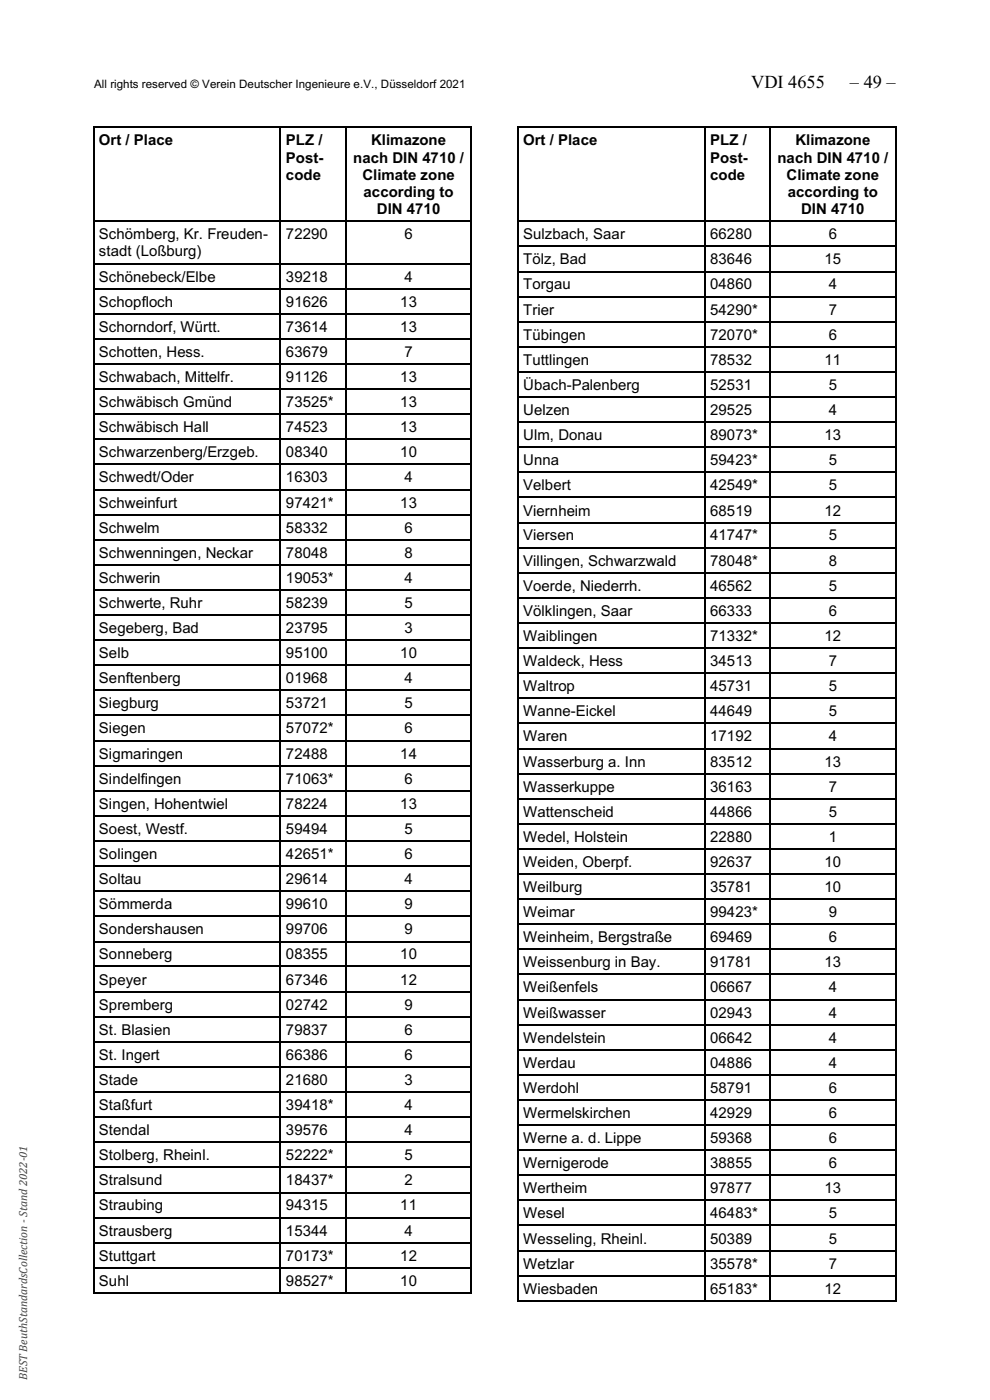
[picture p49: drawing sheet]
<svg xmlns="http://www.w3.org/2000/svg" width="210mm" height="297mm" viewBox="0 0 210 297" stroke-linecap="round" stroke-linejoin="round" font-family="sans-serif">
<defs><g id="words">
<g font-size="3.9">
<text x="159.4" y="18.6">VDI 4655</text>
<text x="180.3" y="18.6">– 49 –</text>
</g>
<g font-size="3.2">
<text x="21" y="30.9">Ort / Place</text>
<text x="60.7" y="30.9">PLZ /</text>
<text x="60.7" y="34.5">Post-</text>
<text x="74.9" y="34.5">nach DIN 4710 /</text>
<text x="78.7" y="30.9">Klimazone</text>
<text x="111" y="30.9">Ort / Place</text>
<text x="150.7" y="30.9">PLZ /</text>
<text x="150.7" y="34.5">Post-</text>
<text x="164.9" y="34.5">nach DIN 4710 /</text>
<text x="168.7" y="30.9">Klimazone</text>
<text x="60.7" y="38.1">code</text>
<text x="76.9" y="38.1">Climate zone</text>
<text x="77.1" y="41.8">according to</text>
<text x="150.7" y="38.1">code</text>
<text x="166.9" y="38.1">Climate zone</text>
<text x="167.1" y="41.8">according to</text>
<text x="80" y="45.4">DIN 4710</text>
<text x="170" y="45.4">DIN 4710</text>
<text x="21" y="50.8">Schömberg, Kr. Freuden-</text>
<text x="60.7" y="50.8">72290</text>
<text x="85.8" y="50.8">6</text>
<text x="111" y="50.8">Sulzbach, Saar</text>
<text x="150.7" y="50.8">66280</text>
<text x="175.8" y="50.8">6</text>
<text x="21" y="59.8">Schönebeck/Elbe</text>
<text x="21" y="54.4">stadt (Loßburg)</text>
<text x="60.7" y="59.8">39218</text>
<text x="85.8" y="59.8">4</text>
<text x="111" y="56.1">Tölz, Bad</text>
<text x="150.7" y="56.1">83646</text>
<text x="174.9" y="56.1">15</text>
<text x="21" y="65.1">Schopfloch</text>
<text x="60.7" y="65.1">91626</text>
<text x="84.9" y="65.1">13</text>
<text x="111" y="61.4">Torgau</text>
<text x="150.7" y="61.4">04860</text>
<text x="175.8" y="61.4">4</text>
<text x="21" y="70.4">Schorndorf, Württ.</text>
<text x="60.7" y="70.4">73614</text>
<text x="84.9" y="70.4">13</text>
<text x="111" y="66.8">Trier</text>
<text x="150.7" y="66.8">54290*</text>
<text x="175.8" y="66.8">7</text>
<text x="21" y="75.7">Schotten, Hess.</text>
<text x="60.7" y="75.7">63679</text>
<text x="85.8" y="75.7">7</text>
<text x="111" y="72.1">Tübingen</text>
<text x="111" y="77.4">Tuttlingen</text>
<text x="150.7" y="72.1">72070*</text>
<text x="150.7" y="77.4">78532</text>
<text x="174.9" y="77.4">11</text>
<text x="175.8" y="72.1">6</text>
<text x="21" y="81.1">Schwabach, Mittelfr.</text>
<text x="60.7" y="81.1">91126</text>
<text x="84.9" y="81.1">13</text>
<text x="111" y="82.7">Übach-Palenberg</text>
<text x="150.7" y="82.7">52531</text>
<text x="175.8" y="82.7">5</text>
<text x="21" y="86.4">Schwäbisch Gmünd</text>
<text x="60.7" y="86.4">73525*</text>
<text x="84.9" y="86.4">13</text>
<text x="111" y="88.1">Uelzen</text>
<text x="150.7" y="88.1">29525</text>
<text x="175.8" y="88.1">4</text>
<text x="21" y="91.7">Schwäbisch Hall</text>
<text x="60.7" y="91.7">74523</text>
<text x="84.9" y="91.7">13</text>
<text x="111" y="93.4">Ulm, Donau</text>
<text x="150.7" y="93.4">89073*</text>
<text x="174.9" y="93.4">13</text>
<text x="21" y="97">Schwarzenberg/Erzgeb.</text>
<text x="60.7" y="97">08340</text>
<text x="84.9" y="97">10</text>
<text x="111" y="98.7">Unna</text>
<text x="150.7" y="98.7">59423*</text>
<text x="175.8" y="98.7">5</text>
<text x="21" y="102.4">Schwedt/Oder</text>
<text x="21" y="107.7">Schweinfurt</text>
<text x="60.7" y="102.4">16303</text>
<text x="60.7" y="107.7">97421*</text>
<text x="84.9" y="107.7">13</text>
<text x="85.8" y="102.4">4</text>
<text x="111" y="104.1">Velbert</text>
<text x="150.7" y="104.1">42549*</text>
<text x="175.8" y="104.1">5</text>
<text x="21" y="113">Schwelm</text>
<text x="60.7" y="113">58332</text>
<text x="85.8" y="113">6</text>
<text x="111" y="109.4">Viernheim</text>
<text x="150.7" y="109.4">68519</text>
<text x="174.9" y="109.4">12</text>
<text x="21" y="118.4">Schwenningen, Neckar</text>
<text x="60.7" y="118.4">78048</text>
<text x="85.8" y="118.4">8</text>
<text x="111" y="114.7">Viersen</text>
<text x="150.7" y="114.7">41747*</text>
<text x="175.8" y="114.7">5</text>
<text x="21" y="123.7">Schwerin</text>
<text x="60.7" y="123.7">19053*</text>
<text x="85.8" y="123.7">4</text>
<text x="111" y="120">Villingen, Schwarzwald</text>
<text x="111" y="125.3">Voerde, Niederrh.</text>
<text x="150.7" y="125.3">46562</text>
<text x="150.7" y="120">78048*</text>
<text x="175.8" y="125.3">5</text>
<text x="175.8" y="120">8</text>
<text x="21" y="129">Schwerte, Ruhr</text>
<text x="60.7" y="129">58239</text>
<text x="85.8" y="129">5</text>
<text x="111" y="130.7">Völklingen, Saar</text>
<text x="150.7" y="130.7">66333</text>
<text x="175.8" y="130.7">6</text>
<text x="21" y="134.3">Segeberg, Bad</text>
<text x="60.7" y="134.3">23795</text>
<text x="85.8" y="134.3">3</text>
<text x="111" y="136">Waiblingen</text>
<text x="150.7" y="136">71332*</text>
<text x="174.9" y="136">12</text>
<text x="21" y="139.7">Selb</text>
<text x="60.7" y="139.7">95100</text>
<text x="84.9" y="139.7">10</text>
<text x="111" y="141.4">Waldeck, Hess</text>
<text x="150.7" y="141.4">34513</text>
<text x="175.8" y="141.4">7</text>
<text x="21" y="145">Senftenberg</text>
<text x="60.7" y="145">01968</text>
<text x="85.8" y="145">4</text>
<text x="111" y="146.6">Waltrop</text>
<text x="150.7" y="146.6">45731</text>
<text x="175.8" y="146.6">5</text>
<text x="21" y="150.3">Siegburg</text>
<text x="21" y="155.6">Siegen</text>
<text x="60.7" y="155.6">57072*</text>
<text x="60.7" y="150.3">53721</text>
<text x="85.8" y="155.6">6</text>
<text x="85.8" y="150.3">5</text>
<text x="111" y="152">Wanne-Eickel</text>
<text x="150.7" y="152">44649</text>
<text x="175.8" y="152">5</text>
<text x="21" y="161">Sigmaringen</text>
<text x="60.7" y="161">72488</text>
<text x="84.9" y="161">14</text>
<text x="111" y="157.3">Waren</text>
<text x="150.7" y="157.3">17192</text>
<text x="175.8" y="157.3">4</text>
<text x="21" y="166.3">Sindelfingen</text>
<text x="60.7" y="166.3">71063*</text>
<text x="85.8" y="166.3">6</text>
<text x="111" y="162.6">Wasserburg a. Inn</text>
<text x="111" y="168">Wasserkuppe</text>
<text x="150.7" y="162.6">83512</text>
<text x="150.7" y="168">36163</text>
<text x="174.9" y="162.6">13</text>
<text x="175.8" y="168">7</text>
<text x="21" y="171.6">Singen, Hohentwiel</text>
<text x="60.7" y="171.6">78224</text>
<text x="84.9" y="171.6">13</text>
<text x="111" y="173.3">Wattenscheid</text>
<text x="150.7" y="173.3">44866</text>
<text x="175.8" y="173.3">5</text>
<text x="21" y="177">Soest, Westf.</text>
<text x="60.7" y="177">59494</text>
<text x="85.8" y="177">5</text>
<text x="111" y="178.6">Wedel, Holstein</text>
<text x="150.7" y="178.6">22880</text>
<text x="175.8" y="178.6">1</text>
<text x="21" y="182.3">Solingen</text>
<text x="60.7" y="182.3">42651*</text>
<text x="85.8" y="182.3">6</text>
<text x="111" y="183.9">Weiden, Oberpf.</text>
<text x="150.7" y="183.9">92637</text>
<text x="174.9" y="183.9">10</text>
<text x="21" y="187.6">Soltau</text>
<text x="60.7" y="187.6">29614</text>
<text x="85.8" y="187.6">4</text>
<text x="111" y="189.3">Weilburg</text>
<text x="150.7" y="189.3">35781</text>
<text x="174.9" y="189.3">10</text>
<text x="21" y="192.9">Sömmerda</text>
<text x="60.7" y="192.9">99610</text>
<text x="85.8" y="192.9">9</text>
<text x="111" y="194.6">Weimar</text>
<text x="150.7" y="194.6">99423*</text>
<text x="175.8" y="194.6">9</text>
<text x="21" y="198.2">Sondershausen</text>
<text x="21" y="203.6">Sonneberg</text>
<text x="60.7" y="198.2">99706</text>
<text x="60.7" y="203.6">08355</text>
<text x="84.9" y="203.6">10</text>
<text x="85.8" y="198.2">9</text>
<text x="111" y="199.9">Weinheim, Bergstraße</text>
<text x="150.7" y="199.9">69469</text>
<text x="175.8" y="199.9">6</text>
<text x="21" y="208.9">Speyer</text>
<text x="60.7" y="208.9">67346</text>
<text x="84.9" y="208.9">12</text>
<text x="111" y="205.2">Weissenburg in Bay.</text>
<text x="150.7" y="205.2">91781</text>
<text x="174.9" y="205.2">13</text>
<text x="21" y="214.2">Spremberg</text>
<text x="60.7" y="214.2">02742</text>
<text x="85.8" y="214.2">9</text>
<text x="111" y="210.6">Weißenfels</text>
<text x="111" y="215.9">Weißwasser</text>
<text x="150.7" y="210.6">06667</text>
<text x="150.7" y="215.9">02943</text>
<text x="175.8" y="210.6">4</text>
<text x="175.8" y="215.9">4</text>
<text x="21" y="219.5">St. Blasien</text>
<text x="60.7" y="219.5">79837</text>
<text x="85.8" y="219.5">6</text>
<text x="111" y="221.2">Wendelstein</text>
<text x="150.7" y="221.2">06642</text>
<text x="175.8" y="221.2">4</text>
<text x="21" y="224.9">St. Ingert</text>
<text x="60.7" y="224.9">66386</text>
<text x="85.8" y="224.9">6</text>
<text x="111" y="226.6">Werdau</text>
<text x="150.7" y="226.6">04886</text>
<text x="175.8" y="226.6">4</text>
<text x="21" y="230.2">Stade</text>
<text x="60.7" y="230.2">21680</text>
<text x="85.8" y="230.2">3</text>
<text x="111" y="231.9">Werdohl</text>
<text x="150.7" y="231.9">58791</text>
<text x="175.8" y="231.9">6</text>
<text x="21" y="235.5">Staßfurt</text>
<text x="60.7" y="235.5">39418*</text>
<text x="85.8" y="235.5">4</text>
<text x="111" y="237.2">Wermelskirchen</text>
<text x="150.7" y="237.2">42929</text>
<text x="175.8" y="237.2">6</text>
<text x="21" y="240.9">Stendal</text>
<text x="60.7" y="240.9">39576</text>
<text x="85.8" y="240.9">4</text>
<text x="111" y="242.5">Werne a. d. Lippe</text>
<text x="150.7" y="242.5">59368</text>
<text x="175.8" y="242.5">6</text>
<text x="21" y="246.2">Stolberg, Rheinl.</text>
<text x="21" y="251.5">Stralsund</text>
<text x="60.7" y="246.2">52222*</text>
<text x="60.7" y="251.5">18437*</text>
<text x="85.8" y="246.2">5</text>
<text x="85.8" y="251.5">2</text>
<text x="111" y="247.9">Wernigerode</text>
<text x="150.7" y="247.9">38855</text>
<text x="175.8" y="247.9">6</text>
<text x="21" y="256.8">Straubing</text>
<text x="60.7" y="256.8">94315</text>
<text x="84.9" y="256.8">11</text>
<text x="111" y="253.2">Wertheim</text>
<text x="150.7" y="253.2">97877</text>
<text x="174.9" y="253.2">13</text>
<text x="21" y="262.2">Strausberg</text>
<text x="60.7" y="262.2">15344</text>
<text x="85.8" y="262.2">4</text>
<text x="111" y="258.5">Wesel</text>
<text x="111" y="263.9">Wesseling, Rheinl.</text>
<text x="150.7" y="258.5">46483*</text>
<text x="150.7" y="263.9">50389</text>
<text x="175.8" y="258.5">5</text>
<text x="175.8" y="263.9">5</text>
<text x="21" y="267.5">Stuttgart</text>
<text x="60.7" y="267.5">70173*</text>
<text x="84.9" y="267.5">12</text>
<text x="111" y="269.2">Wetzlar</text>
<text x="150.7" y="269.2">35578*</text>
<text x="175.8" y="269.2">7</text>
<text x="21" y="272.8">Suhl</text>
<text x="60.7" y="272.8">98527*</text>
<text x="84.9" y="272.8">10</text>
<text x="111" y="274.5">Wiesbaden</text>
<text x="150.7" y="274.5">65183*</text>
<text x="174.9" y="274.5">12</text>
</g>
<text font-size="2.5" x="20" y="18.6">All rights reserved © Verein Deutscher Ingenieure e.V., Düsseldorf 2021</text>
<text font-size="2.5" fill="#424242" x="5.8" y="292.8" transform="rotate(-90 5.8 292.8)">BEST BeuthStandardsCollection - Stand 2022-01</text>
</g></defs>
<g fill="#000">
<path d="M19.7 26.9h.3v.2h-.3zM59.4 26.9h.2v.2h-.2zM73.2 26.9h.2v.2h-.2zM99.9 26.9h.2v.2h-.2zM109.8 26.9h.2v.2h-.2zM149.4 26.9h.2v.2h-.2zM163.2 26.9h.3v.2h-.3zM189.9 26.9h.3v.2h-.3zM19.7 46.8h.3v.3h-.3zM19.7 55.8h.3v.2h-.3zM59.4 46.8h.2v.3h-.2zM59.4 55.8h.2v.2h-.2z"/>
<path d="M73.2 46.8h.2v.3h-.2zM73.2 55.8h.2v.2h-.2zM99.9 46.8h.2v.3h-.2zM99.9 55.8h.2v.2h-.2zM109.8 46.8h.2v.3h-.2zM109.8 52.2h.2v.2h-.2zM109.8 57.5h.2v.2h-.2zM149.4 46.8h.2v.3h-.2zM149.4 52.2h.2v.2h-.2zM149.4 57.5h.2v.2h-.2zM163.2 46.8h.3v.3h-.3zM163.2 52.2h.3v.2h-.3z"/>
<path d="M163.2 57.5h.3v.2h-.3zM189.9 46.8h.3v.3h-.3zM189.9 52.2h.3v.2h-.3zM189.9 57.5h.3v.2h-.3zM19.7 61.1h.3v.3h-.3zM19.7 66.5h.3v.2h-.3zM19.7 71.8h.3v.3h-.3zM19.7 77.1h.3v.3h-.3zM59.4 61.1h.2v.3h-.2zM59.4 66.5h.2v.2h-.2zM59.4 71.8h.2v.3h-.2zM59.4 77.1h.2v.3h-.2z"/>
<path d="M73.2 61.1h.2v.3h-.2zM73.2 66.5h.2v.2h-.2zM73.2 71.8h.2v.3h-.2zM73.2 77.1h.2v.3h-.2zM99.9 61.1h.2v.3h-.2zM99.9 66.5h.2v.2h-.2zM99.9 71.8h.2v.3h-.2zM99.9 77.1h.2v.3h-.2zM109.8 62.8h.2v.3h-.2zM109.8 68.2h.2v.2h-.2zM109.8 73.4h.2v.3h-.2zM109.8 78.8h.2v.2h-.2z"/>
<path d="M149.4 62.8h.2v.3h-.2zM149.4 68.2h.2v.2h-.2zM149.4 73.4h.2v.3h-.2zM149.4 78.8h.2v.2h-.2zM163.2 62.8h.3v.3h-.3zM163.2 68.2h.3v.2h-.3zM163.2 73.4h.3v.3h-.3zM163.2 78.8h.3v.2h-.3zM189.9 62.8h.3v.3h-.3zM189.9 68.2h.3v.2h-.3zM189.9 73.4h.3v.3h-.3zM189.9 78.8h.3v.2h-.3z"/>
<path d="M19.7 82.4h.3v.3h-.3zM19.7 87.8h.3v.2h-.3zM19.7 93.1h.3v.2h-.3zM19.7 98.4h.3v.3h-.3zM59.4 82.4h.2v.3h-.2zM59.4 87.8h.2v.2h-.2zM59.4 93.1h.2v.2h-.2zM59.4 98.4h.2v.3h-.2zM73.2 82.4h.2v.3h-.2zM73.2 87.8h.2v.2h-.2zM73.2 93.1h.2v.2h-.2zM73.2 98.4h.2v.3h-.2z"/>
<path d="M99.9 82.4h.2v.3h-.2zM99.9 87.8h.2v.2h-.2zM99.9 93.1h.2v.2h-.2zM99.9 98.4h.2v.3h-.2zM109.8 84.1h.2v.3h-.2zM109.8 89.5h.2v.2h-.2zM109.8 94.8h.2v.2h-.2zM149.4 84.1h.2v.3h-.2zM149.4 89.5h.2v.2h-.2zM149.4 94.8h.2v.2h-.2zM163.2 84.1h.3v.3h-.3zM163.2 89.5h.3v.2h-.3z"/>
<path d="M163.2 94.8h.3v.2h-.3zM189.9 84.1h.3v.3h-.3zM189.9 89.5h.3v.2h-.3zM189.9 94.8h.3v.2h-.3zM19.7 103.8h.3v.2h-.3zM19.7 109.1h.3v.2h-.3zM19.7 114.4h.3v.2h-.3zM19.7 119.7h.3v.3h-.3zM59.4 103.8h.2v.2h-.2zM59.4 109.1h.2v.2h-.2zM59.4 114.4h.2v.2h-.2zM59.4 119.7h.2v.3h-.2z"/>
<path d="M73.2 103.8h.2v.2h-.2zM73.2 109.1h.2v.2h-.2zM73.2 114.4h.2v.2h-.2zM73.2 119.7h.2v.3h-.2zM99.9 103.8h.2v.2h-.2zM99.9 109.1h.2v.2h-.2zM99.9 114.4h.2v.2h-.2zM99.9 119.7h.2v.3h-.2zM109.8 100.1h.2v.2h-.2zM109.8 105.4h.2v.3h-.2zM109.8 110.7h.2v.3h-.2zM109.8 116.1h.2v.2h-.2z"/>
<path d="M149.4 100.1h.2v.2h-.2zM149.4 105.4h.2v.3h-.2zM149.4 110.7h.2v.3h-.2zM149.4 116.1h.2v.2h-.2zM163.2 100.1h.3v.2h-.3zM163.2 105.4h.3v.3h-.3zM163.2 110.7h.3v.3h-.3zM163.2 116.1h.3v.2h-.3zM189.9 100.1h.3v.2h-.3zM189.9 105.4h.3v.3h-.3zM189.9 110.7h.3v.3h-.3zM189.9 116.1h.3v.2h-.3z"/>
<path d="M19.7 125.1h.3v.2h-.3zM19.7 130.4h.3v.2h-.3zM19.7 135.7h.3v.3h-.3zM59.4 125.1h.2v.2h-.2zM59.4 130.4h.2v.2h-.2zM59.4 135.7h.2v.3h-.2zM73.2 125.1h.2v.2h-.2zM73.2 130.4h.2v.2h-.2zM73.2 135.7h.2v.3h-.2zM99.9 125.1h.2v.2h-.2zM99.9 130.4h.2v.2h-.2zM99.9 135.7h.2v.3h-.2z"/>
<path d="M109.8 121.4h.2v.3h-.2zM109.8 126.7h.2v.3h-.2zM109.8 132h.2v.3h-.2zM109.8 137.4h.2v.2h-.2zM149.4 121.4h.2v.3h-.2zM149.4 126.7h.2v.3h-.2zM149.4 132h.2v.3h-.2zM149.4 137.4h.2v.2h-.2zM163.2 121.4h.3v.3h-.3zM163.2 126.7h.3v.3h-.3zM163.2 132h.3v.3h-.3zM163.2 137.4h.3v.2h-.3z"/>
<path d="M189.9 121.4h.3v.3h-.3zM189.9 126.7h.3v.3h-.3zM189.9 132h.3v.3h-.3zM189.9 137.4h.3v.2h-.3zM19.7 141h.3v.3h-.3zM19.7 146.3h.3v.3h-.3zM19.7 151.7h.3v.2h-.3zM19.7 157h.3v.3h-.3zM59.4 141h.2v.3h-.2zM59.4 146.3h.2v.3h-.2zM59.4 151.7h.2v.2h-.2zM59.4 157h.2v.3h-.2z"/>
<path d="M73.2 141h.2v.3h-.2zM73.2 146.3h.2v.3h-.2zM73.2 151.7h.2v.2h-.2zM73.2 157h.2v.3h-.2zM99.9 141h.2v.3h-.2zM99.9 146.3h.2v.3h-.2zM99.9 151.7h.2v.2h-.2zM99.9 157h.2v.3h-.2zM109.8 142.7h.2v.3h-.2zM109.8 148h.2v.3h-.2zM109.8 153.4h.2v.2h-.2zM109.8 158.7h.2v.3h-.2z"/>
<path d="M149.4 142.7h.2v.3h-.2zM149.4 148h.2v.3h-.2zM149.4 153.4h.2v.2h-.2zM149.4 158.7h.2v.3h-.2zM163.2 142.7h.3v.3h-.3zM163.2 148h.3v.3h-.3zM163.2 153.4h.3v.2h-.3zM163.2 158.7h.3v.3h-.3zM189.9 142.7h.3v.3h-.3zM189.9 148h.3v.3h-.3zM189.9 153.4h.3v.2h-.3zM189.9 158.7h.3v.3h-.3z"/>
<path d="M19.7 162.3h.3v.3h-.3zM19.7 167.7h.3v.2h-.3zM19.7 173h.3v.2h-.3zM19.7 178.3h.3v.3h-.3zM59.4 162.3h.2v.3h-.2zM59.4 167.7h.2v.2h-.2zM59.4 173h.2v.2h-.2zM59.4 178.3h.2v.3h-.2zM73.2 162.3h.2v.3h-.2zM73.2 167.7h.2v.2h-.2zM73.2 173h.2v.2h-.2zM73.2 178.3h.2v.3h-.2z"/>
<path d="M99.9 162.3h.2v.3h-.2zM99.9 167.7h.2v.2h-.2zM99.9 173h.2v.2h-.2zM99.9 178.3h.2v.3h-.2zM109.8 164h.2v.3h-.2zM109.8 169.3h.2v.3h-.2zM109.8 174.7h.2v.2h-.2zM149.4 164h.2v.3h-.2zM149.4 169.3h.2v.3h-.2zM149.4 174.7h.2v.2h-.2zM163.2 164h.3v.3h-.3zM163.2 169.3h.3v.3h-.3z"/>
<path d="M163.2 174.7h.3v.2h-.3zM189.9 164h.3v.3h-.3zM189.9 169.3h.3v.3h-.3zM189.9 174.7h.3v.2h-.3zM19.7 183.6h.3v.3h-.3zM19.7 189h.3v.2h-.3zM19.7 194.3h.3v.3h-.3zM19.7 199.6h.3v.3h-.3zM59.4 183.6h.2v.3h-.2zM59.4 189h.2v.2h-.2zM59.4 194.3h.2v.3h-.2zM59.4 199.6h.2v.3h-.2z"/>
<path d="M73.2 183.6h.2v.3h-.2zM73.2 189h.2v.2h-.2zM73.2 194.3h.2v.3h-.2zM73.2 199.6h.2v.3h-.2zM99.9 183.6h.2v.3h-.2zM99.9 189h.2v.2h-.2zM99.9 194.3h.2v.3h-.2zM99.9 199.6h.2v.3h-.2zM109.8 180h.2v.3h-.2zM109.8 185.3h.2v.3h-.2zM109.8 190.7h.2v.2h-.2zM109.8 196h.2v.2h-.2z"/>
<path d="M149.4 180h.2v.3h-.2zM149.4 185.3h.2v.3h-.2zM149.4 190.7h.2v.2h-.2zM149.4 196h.2v.2h-.2zM163.2 180h.3v.3h-.3zM163.2 185.3h.3v.3h-.3zM163.2 190.7h.3v.2h-.3zM163.2 196h.3v.2h-.3zM189.9 180h.3v.3h-.3zM189.9 185.3h.3v.3h-.3zM189.9 190.7h.3v.2h-.3zM189.9 196h.3v.2h-.3z"/>
<path d="M19.7 204.9h.3v.3h-.3zM19.7 210.3h.3v.2h-.3zM19.7 215.6h.3v.3h-.3zM59.4 204.9h.2v.3h-.2zM59.4 210.3h.2v.2h-.2zM59.4 215.6h.2v.3h-.2zM73.2 204.9h.2v.3h-.2zM73.2 210.3h.2v.2h-.2zM73.2 215.6h.2v.3h-.2zM99.9 204.9h.2v.3h-.2zM99.9 210.3h.2v.2h-.2zM99.9 215.6h.2v.3h-.2z"/>
<path d="M109.8 201.3h.2v.2h-.2zM109.8 206.6h.2v.3h-.2zM109.8 212h.2v.2h-.2zM109.8 217.3h.2v.3h-.2zM149.4 201.3h.2v.2h-.2zM149.4 206.6h.2v.3h-.2zM149.4 212h.2v.2h-.2zM149.4 217.3h.2v.3h-.2zM163.2 201.3h.3v.2h-.3zM163.2 206.6h.3v.3h-.3zM163.2 212h.3v.2h-.3zM163.2 217.3h.3v.3h-.3z"/>
<path d="M189.9 201.3h.3v.2h-.3zM189.9 206.6h.3v.3h-.3zM189.9 212h.3v.2h-.3zM189.9 217.3h.3v.3h-.3zM19.7 220.9h.3v.3h-.3zM19.7 226.3h.3v.2h-.3zM19.7 231.6h.3v.3h-.3zM19.7 236.9h.3v.3h-.3zM59.4 220.9h.2v.3h-.2zM59.4 226.3h.2v.2h-.2zM59.4 231.6h.2v.3h-.2zM59.4 236.9h.2v.3h-.2z"/>
<path d="M73.2 220.9h.2v.3h-.2zM73.2 226.3h.2v.2h-.2zM73.2 231.6h.2v.3h-.2zM73.2 236.9h.2v.3h-.2zM99.9 220.9h.2v.3h-.2zM99.9 226.3h.2v.2h-.2zM99.9 231.6h.2v.3h-.2zM99.9 236.9h.2v.3h-.2zM109.8 222.6h.2v.2h-.2zM109.8 227.9h.2v.3h-.2zM109.8 233.3h.2v.2h-.2zM109.8 238.6h.2v.2h-.2z"/>
<path d="M149.4 222.6h.2v.2h-.2zM149.4 227.9h.2v.3h-.2zM149.4 233.3h.2v.2h-.2zM149.4 238.6h.2v.2h-.2zM163.2 222.6h.3v.2h-.3zM163.2 227.9h.3v.3h-.3zM163.2 233.3h.3v.2h-.3zM163.2 238.6h.3v.2h-.3zM189.9 222.6h.3v.2h-.3zM189.9 227.9h.3v.3h-.3zM189.9 233.3h.3v.2h-.3zM189.9 238.6h.3v.2h-.3z"/>
<path d="M19.7 242.2h.3v.3h-.3zM19.7 247.6h.3v.2h-.3zM19.7 252.9h.3v.3h-.3zM19.7 258.2h.3v.3h-.3zM59.4 242.2h.2v.3h-.2zM59.4 247.6h.2v.2h-.2zM59.4 252.9h.2v.3h-.2zM59.4 258.2h.2v.3h-.2zM73.2 242.2h.2v.3h-.2zM73.2 247.6h.2v.2h-.2zM73.2 252.9h.2v.3h-.2zM73.2 258.2h.2v.3h-.2z"/>
<path d="M99.9 242.2h.2v.3h-.2zM99.9 247.6h.2v.2h-.2zM99.9 252.9h.2v.3h-.2zM99.9 258.2h.2v.3h-.2zM109.8 243.9h.2v.3h-.2zM109.8 249.3h.2v.2h-.2zM109.8 254.6h.2v.2h-.2zM149.4 243.9h.2v.3h-.2zM149.4 249.3h.2v.2h-.2zM149.4 254.6h.2v.2h-.2zM163.2 243.9h.3v.3h-.3zM163.2 249.3h.3v.2h-.3z"/>
<path d="M163.2 254.6h.3v.2h-.3zM189.9 243.9h.3v.3h-.3zM189.9 249.3h.3v.2h-.3zM189.9 254.6h.3v.2h-.3zM19.7 263.5h.3v.3h-.3zM19.7 268.9h.3v.2h-.3zM19.7 274.2h.3v.2h-.3zM59.4 263.5h.2v.3h-.2zM59.4 268.9h.2v.2h-.2zM59.4 274.2h.2v.2h-.2zM73.2 263.5h.2v.3h-.2zM73.2 268.9h.2v.2h-.2z"/>
<path d="M73.2 274.2h.2v.2h-.2zM99.9 263.5h.2v.3h-.2zM99.9 268.9h.2v.2h-.2zM99.9 274.2h.2v.2h-.2zM109.8 259.9h.2v.2h-.2zM109.8 265.2h.2v.3h-.2zM109.8 270.6h.2v.2h-.2zM109.8 275.9h.2v.2h-.2zM149.4 259.9h.2v.2h-.2zM149.4 265.2h.2v.3h-.2zM149.4 270.6h.2v.2h-.2zM149.4 275.9h.2v.2h-.2z"/>
<path d="M163.2 259.9h.3v.2h-.3zM163.2 265.2h.3v.3h-.3zM163.2 270.6h.3v.2h-.3zM163.2 275.9h.3v.2h-.3zM189.9 259.9h.3v.2h-.3zM189.9 265.2h.3v.3h-.3zM189.9 270.6h.3v.2h-.3zM189.9 275.9h.3v.2h-.3z"/>
</g>
<g fill="none" stroke="#000" stroke-width=".25">
<path d="M19.9 27.1v19.7M20 27h39.4M59.5 27.1v19.7M59.6 27h13.6M73.3 27.1v19.7M73.4 27h26.5M100 27.1v19.7M109.9 27.1v19.7M110 27h39.4M149.5 27.1v19.7M149.6 27h13.6M163.4 27.1v19.7"/>
<path d="M163.5 27h26.4M190 27.1v19.7M19.9 47.1v8.7M19.9 56v5.1M20 46.9h39.4M20 55.9h39.4M59.5 47.1v8.7M59.5 56v5.1M59.6 46.9h13.6M59.6 55.9h13.6M73.3 47.1v8.7M73.3 56v5.1"/>
<path d="M73.4 46.9h26.5M73.4 55.9h26.5M100 47.1v8.7M100 56v5.1M109.9 47.1v5.1M109.9 52.4v5.1M109.9 57.7v5.1M110 46.9h39.4M110 52.3h39.4M110 57.6h39.4M149.5 47.1v5.1M149.5 52.4v5.1"/>
<path d="M149.5 57.7v5.1M149.6 46.9h13.6M149.6 52.3h13.6M149.6 57.6h13.6M163.4 47.1v5.1M163.4 52.4v5.1M163.4 57.7v5.1M163.5 46.9h26.4M163.5 52.3h26.4M163.5 57.6h26.4M190 47.1v5.1M190 52.4v5.1"/>
<path d="M190 57.7v5.1M19.9 61.4v5.1M19.9 66.7v5.1M19.9 72.1v5M19.9 77.4v5M20 61.3h39.4M20 66.6h39.4M20 71.9h39.4M20 77.3h39.4M59.5 61.4v5.1M59.5 66.7v5.1M59.5 72.1v5"/>
<path d="M59.5 77.4v5M59.6 61.3h13.6M59.6 66.6h13.6M59.6 71.9h13.6M59.6 77.3h13.6M73.3 61.4v5.1M73.3 66.7v5.1M73.3 72.1v5M73.3 77.4v5M73.4 61.3h26.5M73.4 66.6h26.5M73.4 71.9h26.5"/>
<path d="M73.4 77.3h26.5M100 61.4v5.1M100 66.7v5.1M100 72.1v5M100 77.4v5M109.9 63.1v5.1M109.9 68.4v5M109.9 73.7v5.1M109.9 79v5.1M110 62.9h39.4M110 68.3h39.4M110 73.6h39.4"/>
<path d="M110 78.9h39.4M149.5 63.1v5.1M149.5 68.4v5M149.5 73.7v5.1M149.5 79v5.1M149.6 62.9h13.6M149.6 68.3h13.6M149.6 73.6h13.6M149.6 78.9h13.6M163.4 63.1v5.1M163.4 68.4v5M163.4 73.7v5.1"/>
<path d="M163.4 79v5.1M163.5 62.9h26.4M163.5 68.3h26.4M163.5 73.6h26.4M163.5 78.9h26.4M190 63.1v5.1M190 68.4v5M190 73.7v5.1M190 79v5.1M19.9 82.7v5.1M19.9 88v5.1M19.9 93.3v5.1"/>
<path d="M19.9 98.7v5.1M20 82.5h39.4M20 87.9h39.4M20 93.2h39.4M20 98.6h39.4M59.5 82.7v5.1M59.5 88v5.1M59.5 93.3v5.1M59.5 98.7v5.1M59.6 82.5h13.6M59.6 87.9h13.6M59.6 93.2h13.6"/>
<path d="M59.6 98.6h13.6M73.3 82.7v5.1M73.3 88v5.1M73.3 93.3v5.1M73.3 98.7v5.1M73.4 82.5h26.5M73.4 87.9h26.5M73.4 93.2h26.5M73.4 98.6h26.5M100 82.7v5.1M100 88v5.1M100 93.3v5.1"/>
<path d="M100 98.7v5.1M109.9 84.4v5.1M109.9 89.7v5.1M109.9 95v5.1M110 84.2h39.4M110 89.6h39.4M110 94.9h39.4M149.5 84.4v5.1M149.5 89.7v5.1M149.5 95v5.1M149.6 84.2h13.6M149.6 89.6h13.6"/>
<path d="M149.6 94.9h13.6M163.4 84.4v5.1M163.4 89.7v5.1M163.4 95v5.1M163.5 84.2h26.4M163.5 89.6h26.4M163.5 94.9h26.4M190 84.4v5.1M190 89.7v5.1M190 95v5.1M19.9 104v5.1M19.9 109.3v5.1"/>
<path d="M19.9 114.6v5.1M19.9 120v5.1M20 103.9h39.4M20 109.2h39.4M20 114.5h39.4M20 119.8h39.4M59.5 104v5.1M59.5 109.3v5.1M59.5 114.6v5.1M59.5 120v5.1M59.6 103.9h13.6M59.6 109.2h13.6"/>
<path d="M59.6 114.5h13.6M59.6 119.8h13.6M73.3 104v5.1M73.3 109.3v5.1M73.3 114.6v5.1M73.3 120v5.1M73.4 103.9h26.5M73.4 109.2h26.5M73.4 114.5h26.5M73.4 119.8h26.5M100 104v5.1M100 109.3v5.1"/>
<path d="M100 114.6v5.1M100 120v5.1M109.9 100.3v5.1M109.9 105.7v5M109.9 111v5.1M109.9 116.3v5.1M110 100.2h39.4M110 105.5h39.4M110 110.9h39.4M110 116.2h39.4M149.5 100.3v5.1M149.5 105.7v5"/>
<path d="M149.5 111v5.1M149.5 116.3v5.1M149.6 100.2h13.6M149.6 105.5h13.6M149.6 110.9h13.6M149.6 116.2h13.6M163.4 100.3v5.1M163.4 105.7v5M163.4 111v5.1M163.4 116.3v5.1M163.5 100.2h26.4M163.5 105.5h26.4"/>
<path d="M163.5 110.9h26.4M163.5 116.2h26.4M190 100.3v5.1M190 105.7v5M190 111v5.1M190 116.3v5.1M19.9 125.3v5.1M19.9 130.6v5.1M19.9 136v5M20 125.2h39.4M20 130.5h39.4M20 135.8h39.4"/>
<path d="M59.5 125.3v5.1M59.5 130.6v5.1M59.5 136v5M59.6 125.2h13.6M59.6 130.5h13.6M59.6 135.8h13.6M73.3 125.3v5.1M73.3 130.6v5.1M73.3 136v5M73.4 125.2h26.5M73.4 130.5h26.5M73.4 135.8h26.5"/>
<path d="M100 125.3v5.1M100 130.6v5.1M100 136v5M109.9 121.7v5M109.9 127v5M109.9 132.3v5.1M109.9 137.6v5.1M110 121.5h39.4M110 126.9h39.4M110 132.2h39.4M110 137.5h39.4M149.5 121.7v5"/>
<path d="M149.5 127v5M149.5 132.3v5.1M149.5 137.6v5.1M149.6 121.5h13.6M149.6 126.9h13.6M149.6 132.2h13.6M149.6 137.5h13.6M163.4 121.7v5M163.4 127v5M163.4 132.3v5.1M163.4 137.6v5.1M163.5 121.5h26.4"/>
<path d="M163.5 126.9h26.4M163.5 132.2h26.4M163.5 137.5h26.4M190 121.7v5M190 127v5M190 132.3v5.1M190 137.6v5.1M19.9 141.3v5M19.9 146.6v5.1M19.9 151.9v5.1M19.9 157.3v5M20 141.1h39.4"/>
<path d="M20 146.5h39.4M20 151.8h39.4M20 157.1h39.4M59.5 141.3v5M59.5 146.6v5.1M59.5 151.9v5.1M59.5 157.3v5M59.6 141.1h13.6M59.6 146.5h13.6M59.6 151.8h13.6M59.6 157.1h13.6M73.3 141.3v5"/>
<path d="M73.3 146.6v5.1M73.3 151.9v5.1M73.3 157.3v5M73.4 141.1h26.5M73.4 146.5h26.5M73.4 151.8h26.5M73.4 157.1h26.5M100 141.3v5M100 146.6v5.1M100 151.9v5.1M100 157.3v5M109.9 143v5"/>
<path d="M109.9 148.3v5.1M109.9 153.6v5.1M109.9 159v5M110 142.8h39.4M110 148.2h39.4M110 153.5h39.4M110 158.8h39.4M149.5 143v5M149.5 148.3v5.1M149.5 153.6v5.1M149.5 159v5M149.6 142.8h13.6"/>
<path d="M149.6 148.2h13.6M149.6 153.5h13.6M149.6 158.8h13.6M163.4 143v5M163.4 148.3v5.1M163.4 153.6v5.1M163.4 159v5M163.5 142.8h26.4M163.5 148.2h26.4M163.5 153.5h26.4M163.5 158.8h26.4M190 143v5"/>
<path d="M190 148.3v5.1M190 153.6v5.1M190 159v5M19.9 162.6v5.1M19.9 167.9v5.1M19.9 173.2v5.1M19.9 178.6v5M20 162.5h39.4M20 167.8h39.4M20 173.1h39.4M20 178.4h39.4M59.5 162.6v5.1"/>
<path d="M59.5 167.9v5.1M59.5 173.2v5.1M59.5 178.6v5M59.6 162.5h13.6M59.6 167.8h13.6M59.6 173.1h13.6M59.6 178.4h13.6M73.3 162.6v5.1M73.3 167.9v5.1M73.3 173.2v5.1M73.3 178.6v5M73.4 162.5h26.5"/>
<path d="M73.4 167.8h26.5M73.4 173.1h26.5M73.4 178.4h26.5M100 162.6v5.1M100 167.9v5.1M100 173.2v5.1M100 178.6v5M109.9 164.3v5M109.9 169.6v5.1M109.9 174.9v5.1M110 164.1h39.4M110 169.5h39.4"/>
<path d="M110 174.8h39.4M149.5 164.3v5M149.5 169.6v5.1M149.5 174.9v5.1M149.6 164.1h13.6M149.6 169.5h13.6M149.6 174.8h13.6M163.4 164.3v5M163.4 169.6v5.1M163.4 174.9v5.1M163.5 164.1h26.4M163.5 169.5h26.4"/>
<path d="M163.5 174.8h26.4M190 164.3v5M190 169.6v5.1M190 174.9v5.1M19.9 183.9v5.1M19.9 189.2v5.1M19.9 194.6v5M19.9 199.9v5M20 183.8h39.4M20 189.1h39.4M20 194.4h39.4M20 199.8h39.4"/>
<path d="M59.5 183.9v5.1M59.5 189.2v5.1M59.5 194.6v5M59.5 199.9v5M59.6 183.8h13.6M59.6 189.1h13.6M59.6 194.4h13.6M59.6 199.8h13.6M73.3 183.9v5.1M73.3 189.2v5.1M73.3 194.6v5M73.3 199.9v5"/>
<path d="M73.4 183.8h26.5M73.4 189.1h26.5M73.4 194.4h26.5M73.4 199.8h26.5M100 183.9v5.1M100 189.2v5.1M100 194.6v5M100 199.9v5M109.9 180.3v5M109.9 185.6v5.1M109.9 190.9v5.1M109.9 196.2v5.1"/>
<path d="M110 180.1h39.4M110 185.5h39.4M110 190.8h39.4M110 196.1h39.4M149.5 180.3v5M149.5 185.6v5.1M149.5 190.9v5.1M149.5 196.2v5.1M149.6 180.1h13.6M149.6 185.5h13.6M149.6 190.8h13.6M149.6 196.1h13.6"/>
<path d="M163.4 180.3v5M163.4 185.6v5.1M163.4 190.9v5.1M163.4 196.2v5.1M163.5 180.1h26.4M163.5 185.5h26.4M163.5 190.8h26.4M163.5 196.1h26.4M190 180.3v5M190 185.6v5.1M190 190.9v5.1M190 196.2v5.1"/>
<path d="M19.9 205.2v5.1M19.9 210.5v5.1M19.9 215.9v5M20 205.1h39.4M20 210.4h39.4M20 215.7h39.4M59.5 205.2v5.1M59.5 210.5v5.1M59.5 215.9v5M59.6 205.1h13.6M59.6 210.4h13.6M59.6 215.7h13.6"/>
<path d="M73.3 205.2v5.1M73.3 210.5v5.1M73.3 215.9v5M73.4 205.1h26.5M73.4 210.4h26.5M73.4 215.7h26.5M100 205.2v5.1M100 210.5v5.1M100 215.9v5M109.9 201.5v5.1M109.9 206.9v5.1M109.9 212.2v5.1"/>
<path d="M109.9 217.6v5M110 201.4h39.4M110 206.8h39.4M110 212.1h39.4M110 217.4h39.4M149.5 201.5v5.1M149.5 206.9v5.1M149.5 212.2v5.1M149.5 217.6v5M149.6 201.4h13.6M149.6 206.8h13.6M149.6 212.1h13.6"/>
<path d="M149.6 217.4h13.6M163.4 201.5v5.1M163.4 206.9v5.1M163.4 212.2v5.1M163.4 217.6v5M163.5 201.4h26.4M163.5 206.8h26.4M163.5 212.1h26.4M163.5 217.4h26.4M190 201.5v5.1M190 206.9v5.1M190 212.2v5.1"/>
<path d="M190 217.6v5M19.9 221.2v5.1M19.9 226.5v5.1M19.9 231.9v5M19.9 237.2v5M20 221.1h39.4M20 226.4h39.4M20 231.7h39.4M20 237h39.4M59.5 221.2v5.1M59.5 226.5v5.1M59.5 231.9v5"/>
<path d="M59.5 237.2v5M59.6 221.1h13.6M59.6 226.4h13.6M59.6 231.7h13.6M59.6 237h13.6M73.3 221.2v5.1M73.3 226.5v5.1M73.3 231.9v5M73.3 237.2v5M73.4 221.1h26.5M73.4 226.4h26.5M73.4 231.7h26.5"/>
<path d="M73.4 237h26.5M100 221.2v5.1M100 226.5v5.1M100 231.9v5M100 237.2v5M109.9 222.8v5.1M109.9 228.2v5.1M109.9 233.5v5.1M109.9 238.8v5.1M110 222.7h39.4M110 228h39.4M110 233.4h39.4"/>
<path d="M110 238.7h39.4M149.5 222.8v5.1M149.5 228.2v5.1M149.5 233.5v5.1M149.5 238.8v5.1M149.6 222.7h13.6M149.6 228h13.6M149.6 233.4h13.6M149.6 238.7h13.6M163.4 222.8v5.1M163.4 228.2v5.1M163.4 233.5v5.1"/>
<path d="M163.4 238.8v5.1M163.5 222.7h26.4M163.5 228h26.4M163.5 233.4h26.4M163.5 238.7h26.4M190 222.8v5.1M190 228.2v5.1M190 233.5v5.1M190 238.8v5.1M19.9 242.5v5.1M19.9 247.8v5.1M19.9 253.2v5"/>
<path d="M19.9 258.5v5M20 242.4h39.4M20 247.7h39.4M20 253h39.4M20 258.4h39.4M59.5 242.5v5.1M59.5 247.8v5.1M59.5 253.2v5M59.5 258.5v5M59.6 242.4h13.6M59.6 247.7h13.6M59.6 253h13.6"/>
<path d="M59.6 258.4h13.6M73.3 242.5v5.1M73.3 247.8v5.1M73.3 253.2v5M73.3 258.5v5M73.4 242.4h26.5M73.4 247.7h26.5M73.4 253h26.5M73.4 258.4h26.5M100 242.5v5.1M100 247.8v5.1M100 253.2v5"/>
<path d="M100 258.5v5M109.9 244.2v5.1M109.9 249.5v5.1M109.9 254.8v5.1M110 244.1h39.4M110 249.4h39.4M110 254.7h39.4M149.5 244.2v5.1M149.5 249.5v5.1M149.5 254.8v5.1M149.6 244.1h13.6M149.6 249.4h13.6"/>
<path d="M149.6 254.7h13.6M163.4 244.2v5.1M163.4 249.5v5.1M163.4 254.8v5.1M163.5 244.1h26.4M163.5 249.4h26.4M163.5 254.7h26.4M190 244.2v5.1M190 249.5v5.1M190 254.8v5.1M19.9 263.8v5.1M19.9 269.1v5.1"/>
<path d="M20 263.7h39.4M20 269h39.4M20 274.3h39.4M59.5 263.8v5.1M59.5 269.1v5.1M59.6 263.7h13.6M59.6 269h13.6M59.6 274.3h13.6M73.3 263.8v5.1M73.3 269.1v5.1M73.4 263.7h26.5M73.4 269h26.5"/>
<path d="M73.4 274.3h26.5M100 263.8v5.1M100 269.1v5.1M109.9 260.1v5.1M109.9 265.5v5.1M109.9 270.8v5.1M110 260h39.4M110 265.3h39.4M110 270.7h39.4M110 276h39.4M149.5 260.1v5.1M149.5 265.5v5.1"/>
<path d="M149.5 270.8v5.1M149.6 260h13.6M149.6 265.3h13.6M149.6 270.7h13.6M149.6 276h13.6M163.4 260.1v5.1M163.4 265.5v5.1M163.4 270.8v5.1M163.5 260h26.4M163.5 265.3h26.4M163.5 270.7h26.4M163.5 276h26.4"/>
<path d="M190 260.1v5.1M190 265.5v5.1M190 270.8v5.1"/>
</g>
<use href="#words"/>
</svg>
